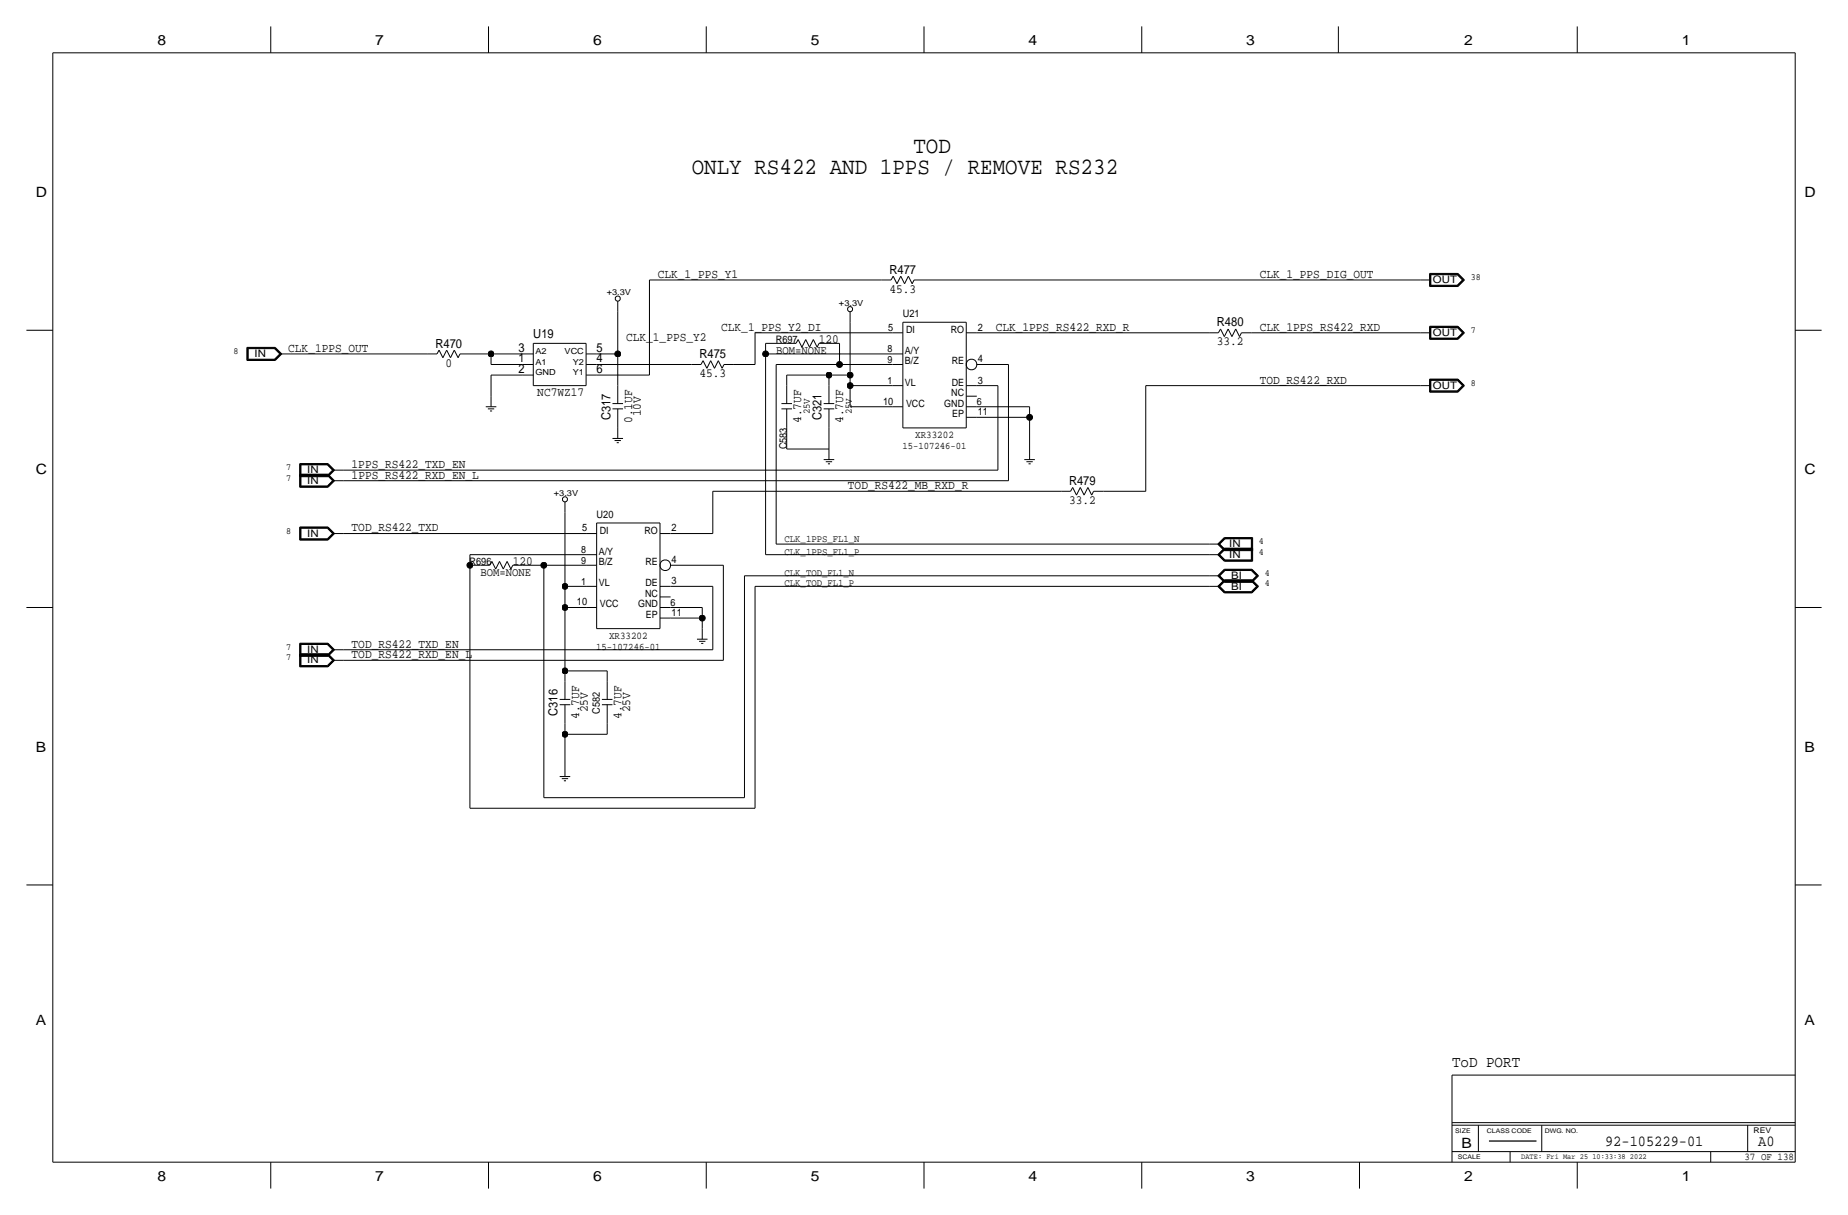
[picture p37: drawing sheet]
<svg xmlns="http://www.w3.org/2000/svg" width="444mm" height="292mm" viewBox="0 0 444 292" stroke-linecap="round" stroke-linejoin="round" font-family="sans-serif">
<defs><g id="words">
<g font-size="5.6">
<text x="166.4" y="41.9">ONLY RS422 AND 1PPS / REMOVE RS232</text>
<text x="219.7" y="36.8">TOD</text>
</g>
<text font-size="3.8" x="349.2" y="256.5">ToD PORT</text>
<g font-size="3.7">
<text x="386.1" y="275.6">92-105229-01</text>
<text x="422.9" y="275.6">A0</text>
</g>
<g font-size="3.4">
<text x="37.9" y="10.8">8</text>
<text x="90.3" y="10.8">7</text>
<text x="142.6" y="10.8">6</text>
<text x="195" y="10.8">5</text>
<text x="247.4" y="10.8">4</text>
<text x="299.8" y="10.8">3</text>
<text x="352.2" y="10.8">2</text>
<text x="404.5" y="10.8">1</text>
<text x="8.6" y="47.3">D</text>
<text x="434" y="47.3">D</text>
<text x="8.6" y="114">C</text>
<text x="434" y="114">C</text>
<text x="8.6" y="180.7">B</text>
<text x="434" y="180.7">B</text>
<text x="8.6" y="246.4">A</text>
<text x="434" y="246.4">A</text>
<text x="351.5" y="275.9">B</text>
<text x="37.9" y="283.8">8</text>
<text x="90.3" y="283.8">7</text>
<text x="142.6" y="283.8">6</text>
<text x="195" y="283.8">5</text>
<text x="247.4" y="283.8">4</text>
<text x="299.8" y="283.8">3</text>
<text x="352.1" y="283.8">2</text>
<text x="404.5" y="283.8">1</text>
</g>
<g font-size="3">
<text x="214" y="65.8">R477</text>
<text x="158.2" y="66.8">CLK_1_PPS_Y1</text>
<text x="214" y="70.4">45.3</text>
<text x="303" y="66.8">CLK_1_PPS_DIG_OUT</text>
<text x="104.7" y="83.6">R470</text>
<text x="128.3" y="81.3">U19</text>
<text x="150.6" y="82">CLK_1_PPS_Y2</text>
<text x="173.5" y="79.5">CLK_1_PPS_Y2_DI</text>
<text x="197" y="82.5">120</text>
<text x="239.5" y="79.5">CLK_1PPS_RS422_RXD_R</text>
<text x="292.7" y="83.1">33.2</text>
<text x="292.7" y="78.5">R480</text>
<text x="303" y="79.5">CLK_1PPS_RS422_RXD</text>
<text x="69.3" y="84.6">CLK_1PPS_OUT</text>
<text x="107.1" y="88.1">0</text>
<text x="124.7" y="89.7">2</text>
<text x="124.7" y="84.6">3</text>
<text x="124.7" y="87.1">1</text>
<text x="143.5" y="87.1">4</text>
<text x="143.5" y="89.7">6</text>
<text x="143.5" y="84.6">5</text>
<text x="168.2" y="86.1">R475</text>
<text x="129.2" y="95.1">NC7WZ17</text>
<text x="168.2" y="90.7">45.3</text>
<text x="303" y="92.2">TOD_RS422_RXD</text>
<text x="146.8" y="101" transform="rotate(-90 146.8 101)">C317</text>
<text x="152" y="101.7" transform="rotate(-90 152 101.7)">0.1UF</text>
<text x="154.1" y="100.1" transform="rotate(-90 154.1 100.1)">10V</text>
<text x="192.7" y="101.7" transform="rotate(-90 192.7 101.7)">4.7UF</text>
<text x="197.6" y="101" transform="rotate(-90 197.6 101)">C321</text>
<text x="202.8" y="101.7" transform="rotate(-90 202.8 101.7)">4.7UF</text>
<text x="84.6" y="112.5">1PPS_RS422_TXD_EN</text>
<text x="84.6" y="115.1">1PPS_RS422_RXD_EN_L</text>
<text x="204" y="117.6">TOD_RS422_MB_RXD_R</text>
<text x="257.1" y="116.6">R479</text>
<text x="257.1" y="121.2">33.2</text>
<text x="84.6" y="127.8">TOD_RS422_TXD</text>
<text x="123.3" y="135.9">120</text>
<text x="84.6" y="155.7">TOD_RS422_TXD_EN</text>
<text x="84.6" y="158.2">TOD_RS422_RXD_EN_L</text>
<text x="134.1" y="172.1" transform="rotate(-90 134.1 172.1)">C316</text>
<text x="139.3" y="172.8" transform="rotate(-90 139.3 172.8)">4.7UF</text>
<text x="141.4" y="171.2" transform="rotate(-90 141.4 171.2)">25V</text>
<text x="149.5" y="172.8" transform="rotate(-90 149.5 172.8)">4.7UF</text>
<text x="151.6" y="171.2" transform="rotate(-90 151.6 171.2)">25V</text>
</g>
<g font-size="2.9">
<text x="186.7" y="85.1">BOM=NONE</text>
<text x="115.6" y="138.4">BOM=NONE</text>
</g>
<g font-size="2.5">
<text x="344.7" y="68.1">OUT</text>
<text x="217.2" y="76.2">U21</text>
<text x="186.6" y="82.5">R697</text>
<text x="213.7" y="79.5">5</text>
<text x="235.2" y="79.5">2</text>
<text x="344.7" y="80.8">OUT</text>
<text x="61.2" y="85.9">IN</text>
<text x="235.2" y="87.1">4</text>
<text x="235.2" y="92.2">3</text>
<text x="344.7" y="93.5">OUT</text>
<text x="212.4" y="97.3">10</text>
<text x="235.2" y="99.8">11</text>
<text x="220.1" y="105.4">XR33202</text>
<text x="73.9" y="113.8">IN</text>
<text x="189.2" y="108.1" transform="rotate(-90 189.2 108.1)">C583</text>
<text x="73.9" y="116.3">IN</text>
<text x="143.5" y="124.5">U20</text>
<text x="73.9" y="129">IN</text>
<text x="140" y="127.8">5</text>
<text x="161.5" y="127.8">2</text>
<text x="295.7" y="131.6">IN</text>
<text x="112.9" y="135.9">R696</text>
<text x="161.5" y="135.4">4</text>
<text x="295.7" y="134.1">IN</text>
<text x="161.5" y="140.5">3</text>
<text x="296.2" y="141.7">BI</text>
<text x="296.2" y="139.2">BI</text>
<text x="138.8" y="145.5">10</text>
<text x="161.5" y="148.1">11</text>
<text x="146.5" y="153.7">XR33202</text>
<text x="73.9" y="159.5">IN</text>
<text x="73.9" y="157">IN</text>
<text x="144.3" y="171.6" transform="rotate(-90 144.3 171.6)">C582</text>
<text x="419.6" y="278.9">37 OF 138</text>
</g>
<g font-size="2.4">
<text x="217.9" y="80">DI</text>
<text x="228.7" y="80">RO</text>
<text x="213.4" y="87.3">9</text>
<text x="213.4" y="84.7">8</text>
<text x="217.7" y="85.1">A/Y</text>
<text x="217.7" y="87.6">B/Z</text>
<text x="228.9" y="87.6">RE</text>
<text x="213.4" y="92.4">1</text>
<text x="217.7" y="92.7">VL</text>
<text x="228.8" y="95.2">NC</text>
<text x="228.9" y="92.7">DE</text>
<text x="194.8" y="99.6" transform="rotate(-90 194.8 99.6)">25V</text>
<text x="204.9" y="99.6" transform="rotate(-90 204.9 99.6)">25V</text>
<text x="217.9" y="97.8">VCC</text>
<text x="227.1" y="97.8">GND</text>
<text x="229" y="100.3">EP</text>
<text x="234.9" y="97.4">6</text>
<text x="217.1" y="107.9">15-107246-01</text>
<text x="144.3" y="128.3">DI</text>
<text x="155" y="128.3">RO</text>
<text x="188.7" y="130.3">CLK_1PPS_FL1_N</text>
<text x="139.8" y="135.5">9</text>
<text x="139.8" y="133">8</text>
<text x="144" y="133.3">A/Y</text>
<text x="144" y="135.9">B/Z</text>
<text x="155.3" y="135.9">RE</text>
<text x="188.7" y="133.4">CLK_1PPS_FL1_P</text>
<text x="139.8" y="140.6">1</text>
<text x="144" y="141">VL</text>
<text x="155.1" y="143.5">NC</text>
<text x="155.3" y="141">DE</text>
<text x="188.7" y="141">CLK_TOD_FL1_P</text>
<text x="188.7" y="138.4">CLK_TOD_FL1_N</text>
<text x="144.3" y="146">VCC</text>
<text x="153.5" y="146">GND</text>
<text x="155.4" y="148.6">EP</text>
<text x="161.3" y="145.7">6</text>
<text x="143.4" y="156.2">15-107246-01</text>
</g>
<g font-size="2.3">
<text x="353.8" y="67.3">38</text>
<text x="353.8" y="80">7</text>
<text x="56.1" y="85.1">8</text>
<text x="353.8" y="92.7">8</text>
<text x="68.8" y="113">7</text>
<text x="68.8" y="115.6">7</text>
<text x="68.8" y="128.3">8</text>
<text x="302.8" y="130.8">4</text>
<text x="302.8" y="133.4">4</text>
<text x="304.2" y="141">4</text>
<text x="304.2" y="138.4">4</text>
<text x="68.8" y="158.7">7</text>
<text x="68.8" y="156.2">7</text>
</g>
<g font-size="2">
<text x="145.9" y="71">+3.3V</text>
<text x="201.8" y="73.5">+3.3V</text>
<text x="128.8" y="85.1">A2</text>
<text x="128.8" y="87.7">A1</text>
<text x="135.8" y="85.1">VCC</text>
<text x="137.8" y="87.7">Y2</text>
<text x="128.8" y="90.2">GND</text>
<text x="137.8" y="90.2">Y1</text>
<text x="133.2" y="119.2">+3.3V</text>
</g>
<g font-size="1.9">
<text x="421.8" y="272.3">REV</text>
<text x="365.9" y="278.7">DATE: Fri Mar 25 10:33:38 2022</text>
</g>
<g font-size="1.5">
<text x="350" y="272.3">SIZE</text>
<text x="357.6" y="272.3">CLASS CODE</text>
<text x="371.6" y="272.3">DWG. NO.</text>
<text x="350.7" y="278.7">SCALE</text>
</g>
</g></defs>
<g fill="none" stroke="#000" stroke-width=".24">
<path d="M12.7 12.7h419.1zM12.7 12.7v266.7zM65.1 6.3v6.4zM117.5 6.3v6.4zM169.9 6.3v6.4zM222.2 6.3v6.4zM274.6 6.3v6.4zM321.9 6.3v6.4zM379.4 6.3v6.4zM431.8 12.7v266.7zM6.3 79.4h6.4zM148.6 74.9v10.2z"/>
<path d="M148.6 72.4v2.5zM156.2 67.3h55.9zM156.2 67.3v22.9zM204.5 77.5v12.7zM204.5 74.9v2.6zM212.1 67.3h2.2zM214.8 66.4l-.5 .9zM214.8 66.4l.9 1.8zM216.7 66.4l.9 1.8zM216.7 66.4l-1 1.8zM217.2 77.5v25.4zM217.2 77.5h15.2z"/>
<path d="M218.5 66.4l.9 1.8zM218.5 66.4l-.9 1.8zM219.9 67.3l-.5 .9zM219.9 67.3h2.3zM222.2 67.3h119.4zM232.4 77.5v25.4zM293.6 79.1l-.5 .9zM293.6 79.1l.9 1.8zM295.4 79.1l.9 1.8zM295.4 79.1l-.9 1.8zM297.2 79.1l.9 1.8zM297.2 79.1l-.9 1.8z"/>
<path d="M341.6 67.3h2.6zM343.9 78.4h6.8zM343.9 65.7h6.8zM343.9 78.4v3.2zM343.9 68.9h6.8zM343.9 65.7v3.2zM344 78.5v3zM344 65.8v3zM344 68.8h6.6zM344 78.5h6.6zM344 65.8h6.6zM344.1 78.6v2.8z"/>
<path d="M344.1 65.9v2.8zM344.1 68.7h6.5zM344.1 78.6h6.5zM344.1 65.9h6.5zM344.2 78.7h6.3zM344.2 78.7v2.6zM344.2 66h6.3zM344.2 66v2.6zM344.2 68.6h6.3zM350.5 78.7l1.3 1.3zM350.5 66l1.3 1.3zM350.6 68.7l1.3-1.4z"/>
<path d="M350.6 78.6l1.3 1.4zM350.6 65.9l1.3 1.4zM350.6 68.8l1.5-1.5zM350.6 78.5l1.5 1.5zM350.6 65.8l1.5 1.5zM350.7 78.4l1.5 1.6zM350.7 65.7l1.5 1.6zM350.7 68.9l1.5-1.6zM351.8 67.3l-1.3 1.3zM431.8 79.4h6.3zM59.4 83.5v3.2zM59.4 86.7h6.8z"/>
<path d="M59.4 83.5h6.8zM59.5 83.6v3zM59.5 86.6h6.6zM59.5 83.6h6.6zM59.6 83.7h6.5zM59.6 83.7v2.8zM59.6 86.5h6.5zM59.7 83.8h6.3zM59.7 83.8v2.6zM59.7 86.4h6.3zM66 86.4l1.3-1.3zM66 83.8l1.3 1.3z"/>
<path d="M66.1 86.5l1.4-1.4zM66.1 83.7l1.4 1.4zM66.1 83.6l1.5 1.5zM66.1 86.6l1.5-1.5zM66.2 83.5l1.6 1.6zM66.2 86.7l1.6-1.6zM67.3 85.1h2.5zM69.9 85.1h33zM102.9 85.1h2.2zM105.6 84.2l-.5 .9zM105.6 84.2l.9 1.8zM107.4 84.2l-.9 1.8z"/>
<path d="M107.4 84.2l1 1.8zM109.3 84.2l.9 1.8zM109.3 84.2l-.9 1.8zM110.6 85.1h2.4zM110.6 85.1l-.4 .9zM113 85.1h5.1zM116.8 97.8h2.6zM117.3 98.3h1.6zM117.9 98.8h.5zM118.1 90.2v5zM118.1 85.1h7.6zM118.1 85.1v2.5z"/>
<path d="M118.1 95.2v2.6zM118.1 90.2h7.6zM118.1 87.6h7.6zM125.7 85.1h2.6zM125.7 90.2h2.6zM125.7 87.6h2.6zM128.3 82.5v10.2zM128.3 92.7h12.7zM128.3 82.5h12.7zM141 85.1h2.5zM141 87.6h2.5zM141 90.2h2.5z"/>
<path d="M141 82.5v10.2zM143.5 85.1h5.1zM143.5 90.2h12.7zM143.5 87.6h22.9zM147.3 97h2.6zM147.3 98.3h2.6zM148.6 85.1v7.6zM148.6 98.3v4.6zM148.6 92.7v4.3zM166.4 87.6h2.2zM169.1 86.7l-.5 .9zM169.1 86.7l.9 1.8z"/>
<path d="M170.9 86.7l-.9 1.8zM170.9 86.7l1 1.8zM172.8 86.7l.9 1.8zM172.8 86.7l-.9 1.8zM174.1 87.6h2.4zM174.1 87.6l-.4 .9zM176.5 87.6h5.1zM181.6 80h33zM181.6 80v7.6zM184.1 85.1v48.3zM184.1 82.5v2.6zM184.2 85.1h30.4z"/>
<path d="M184.2 82.5h5zM186.7 87.6v43.2zM186.7 87.6h15.2zM188 98.3h2.5zM188 97h2.5zM189.2 90.2h10.2zM189.2 90.2v2.5zM189.2 82.5h2.3zM189.2 98.3v4.6zM189.2 92.7v4.3zM192 81.6l-.5 .9zM192 81.6l.9 1.9z"/>
<path d="M193.8 81.6l.9 1.9zM193.8 81.6l-.9 1.9zM195.6 81.6l.9 1.9zM195.6 81.6l-.9 1.9zM197 82.5l-.5 1zM197 82.5h2.4zM198.1 98.3h2.6zM198.1 97h2.6zM199.4 90.2h5.1zM199.4 82.5h2.5zM199.4 90.2v2.5zM199.4 98.3v4.6z"/>
<path d="M199.4 92.7v4.3zM201.9 87.6h12.7zM201.9 82.5v5.1zM204.5 97.8h10.1zM204.5 92.7v5.1zM204.5 92.7h10.1zM204.5 90.2v2.5zM214.6 80h2.6zM214.6 97.8h2.6zM214.6 92.7h2.6zM214.6 85.1h2.6zM214.6 87.6h2.6z"/>
<path d="M232.4 92.7h2.5zM232.4 95.2h2.5zM232.4 97.8h2.5zM232.4 80h2.5zM234.9 87.6h7.7zM234.9 80h55.9zM234.9 97.8h12.7zM235 92.7h5zM240 92.7v20.3zM242.6 87.6v28zM247.6 97.8v2.5zM275.6 92.7h66z"/>
<path d="M275.6 92.7v25.4zM290.8 80h2.3zM298.6 80l-.5 .9zM298.6 80h2.4zM301 80h40.6zM341.6 80h2.6zM341.6 92.7h2.6zM343.9 91.1h6.8zM343.9 81.6h6.8zM343.9 94.3h6.8zM343.9 91.1v3.2zM344 81.5h6.6z"/>
<path d="M344 91.2v3zM344 94.2h6.6zM344 91.2h6.6zM344.1 81.4h6.5zM344.1 91.3v2.8zM344.1 94.1h6.5zM344.1 91.3h6.5zM344.2 81.3h6.3zM344.2 91.4h6.3zM344.2 91.4v2.6zM344.2 94h6.3zM350.5 81.3l1.3-1.3z"/>
<path d="M350.5 91.4l1.3 1.3zM350.6 81.4l1.3-1.4zM350.6 94.1l1.3-1.4zM350.6 91.3l1.3 1.4zM350.6 81.5l1.5-1.5zM350.6 94.2l1.5-1.5zM350.6 91.2l1.5 1.5zM350.7 91.1l1.5 1.6zM350.7 81.6l1.5-1.6zM350.7 94.3l1.5-1.6zM351.8 92.7l-1.3 1.3zM72.1 111.5v3.1z"/>
<path d="M72.1 114.6h6.8zM72.1 114v3.1zM72.1 117.1h6.8zM72.1 111.5h6.8zM72.1 114h6.8zM72.2 111.6v2.9zM72.2 114.5h6.6zM72.2 114.1v2.9zM72.2 117h6.6zM72.2 111.6h6.6zM72.2 114.1h6.6zM72.3 111.7h6.5z"/>
<path d="M72.3 114.2h6.5zM72.3 111.7v2.7zM72.3 114.4h6.5zM72.3 114.2v2.7zM72.3 116.9h6.5zM72.4 111.8h6.3zM72.4 111.8v2.5zM72.4 114.3h6.3zM72.4 114.3v2.5zM72.4 116.8h6.3zM78.7 114.3l1.3-1.3zM78.7 116.8l1.3-1.2z"/>
<path d="M78.7 111.8l1.3 1.2zM78.7 114.3l1.3 1.3zM78.8 114.4l1.4-1.4zM78.8 116.9l1.4-1.3zM78.8 111.7l1.4 1.3zM78.8 114.2l1.4 1.4zM78.8 111.6l1.5 1.4zM78.8 114.1l1.5 1.5zM78.8 114.5l1.5-1.5zM78.8 117l1.5-1.4zM78.9 111.5l1.6 1.5zM78.9 114l1.6 1.6z"/>
<path d="M78.9 114.6l1.6-1.6zM78.9 117.1l1.6-1.5zM80 113h2.5zM80 115.6h2.5zM82.5 115.6h160.1zM82.5 113h157.5zM147.3 105.4h2.6zM147.8 105.9h1.6zM148.3 106.4h.5zM148.6 102.9v2.5zM171.4 118.1h83.9zM171.4 118.1v10.2z"/>
<path d="M189.2 102.9v5zM189.2 107.9h10.2zM198.1 110.5h2.6zM198.6 111h1.6zM199.1 111.5h.5zM199.4 102.9v5zM199.4 107.9v2.6zM217.2 102.9h15.2zM232.4 100.3h2.5zM234.9 100.3h12.7zM246.4 110.5h2.5zM246.9 111h1.5z"/>
<path d="M247.4 111.5h.5zM247.6 100.3v7.7zM247.6 107.9v2.6zM255.3 118.1h2.2zM258 117.2l-.5 .9zM258 117.2l.9 1.8zM259.8 117.2l1 1.8zM259.8 117.2l-.9 1.8zM261.7 117.2l-.9 1.8zM261.7 117.2l.9 1.8zM263 118.1l-.4 .9zM263 118.1h2.4z"/>
<path d="M265.4 118.1h10.2zM72.1 126.7v3.1zM72.1 129.8h6.8zM72.1 126.7h6.8zM72.2 126.8v2.9zM72.2 129.7h6.6zM72.2 126.8h6.6zM72.3 126.9h6.5zM72.3 126.9v2.7zM72.3 129.6h6.5zM72.4 127h6.3zM72.4 127v2.5z"/>
<path d="M72.4 129.5h6.3zM78.7 129.5l1.3-1.2zM78.7 127l1.3 1.3zM78.8 129.6l1.4-1.3zM78.8 126.9l1.4 1.4zM78.8 126.8l1.5 1.5zM78.8 129.7l1.5-1.4zM78.9 126.7l1.6 1.6zM80 128.3h2.5zM80.5 128.3l-1.6 1.5zM82.5 128.3h58.5zM113 135.9v58.4z"/>
<path d="M113 133.3v2.6zM113 135.9h2.6zM113 133.3h28zM115.6 135.9h2.2zM118.3 135l-.5 .9zM118.3 135l.9 1.8zM120.1 135l-.9 1.8zM120.1 135l1 1.8zM122 135l.9 1.8zM122 135l-.9 1.8zM123.3 135.9h2.4zM123.3 135.9l-.4 .9z"/>
<path d="M125.7 135.9h5.1zM130.8 135.9v55.9zM130.8 135.9h10.2zM135.9 123.2v17.8zM135.9 120.7v2.5zM141 128.3h2.5zM141 133.3h2.5zM141 135.9h2.5zM143.5 125.7v25.4zM143.5 125.7h15.2zM158.7 125.7v25.4zM158.8 128.3h2.5z"/>
<path d="M161.3 135.9h12.7zM161.3 128.3h10.2zM174 135.9v22.9zM179.1 138.4h111.7zM179.1 138.4v53.4zM184.1 133.3h106.7zM186.7 130.8h104.1zM290.8 138.4h2.6zM290.8 133.3h2.6zM290.8 130.8h2.6zM292.9 138.4l1.6 1.6zM292.9 133.3l1.6 1.6z"/>
<path d="M292.9 130.8l1.6 1.6zM292.9 138.4l1.6-1.5zM292.9 133.3l1.6-1.5zM292.9 130.8l1.6-1.6zM293.1 138.4l1.4 1.5zM293.1 133.3l1.4 1.5zM293.1 130.8l1.4 1.5zM293.1 138.4l1.4-1.4zM293.1 133.3l1.4-1.4zM293.1 130.8l1.4-1.5zM293.2 138.4l1.4-1.3zM293.2 133.3l1.4-1.3z"/>
<path d="M293.2 130.8l1.4-1.4zM293.2 138.4l1.4 1.4zM293.2 133.4l1.4 1.3zM293.2 130.8l1.4 1.4zM293.4 138.4l1.2 1.3zM293.4 133.4l1.2 1.2zM293.4 130.8l1.2 1.3zM294.5 131.8h6.8zM294.5 129.2h6.8zM294.5 139.4h6.6zM294.5 136.9h6.6zM294.5 134.9h6.8z"/>
<path d="M294.5 132.4h6.8zM294.5 139.5h6.6zM294.5 137h6.6zM294.5 139.9h6.6zM294.5 131.9h6.7zM294.5 129.3h6.7zM294.5 134.8h6.7zM294.5 132.3h6.7zM294.6 134.7h6.5zM294.6 132.2h6.5zM294.6 139.6h6.4zM294.6 137.1h6.4z"/>
<path d="M294.6 139.8h6.4zM294.6 132h6.5zM294.6 129.4h6.5zM294.6 137.2l-1.2 1.2zM294.6 132.1l-1.2 1.2zM294.6 129.5l-1.2 1.3zM294.6 139.7h6.4zM294.6 137.2h6.4zM294.6 134.6h6.4zM294.6 132.1h6.4zM294.6 129.5h6.4zM301 139.7l1.3 1.3z"/>
<path d="M301 137.2l1.3 1.2zM301 132.1v2.5zM301 129.5v2.6zM301 139.8l1.4-1.4zM301 139.6l1.4 1.4zM301 137.1l1.4 1.3zM301.1 139.9l1.5-1.5zM301.1 132v2.7zM301.1 129.4v2.8zM301.1 139.5l1.5 1.5zM301.1 137l1.5 1.4zM301.1 139.4l1.6 1.6z"/>
<path d="M301.1 136.9l1.6 1.5zM301.2 131.9v2.9zM301.2 129.3v3zM301.3 131.8v3.1zM301.3 129.2v3.2zM302.3 138.4l-1.3 1.3zM6.3 146h6.4zM72.1 157.2v3.1zM72.1 154.6v3.2zM72.1 157.8h6.8zM72.1 157.2h6.8zM72.1 154.6h6.8z"/>
<path d="M72.2 157.3v2.9zM72.2 154.7v3zM72.2 157.7h6.6zM72.2 157.3h6.6zM72.2 154.7h6.6zM72.3 157.4h6.5zM72.3 154.8h6.5zM72.3 157.4v2.7zM72.3 154.8v2.8zM72.3 157.6h6.5zM72.4 157.5h6.3zM72.4 157.5v2.5z"/>
<path d="M72.4 154.9h6.3zM72.4 154.9v2.6zM78.7 157.5l1.3-1.3zM78.7 157.5l1.3 1.2zM78.7 154.9l1.3 1.3zM78.8 157.6l1.4-1.4zM78.8 157.4l1.4 1.3zM78.8 154.8l1.4 1.4zM78.8 157.3l1.5 1.4zM78.8 154.7l1.5 1.5zM78.8 157.7l1.5-1.5zM78.9 157.2l1.6 1.5z"/>
<path d="M78.9 154.6l1.6 1.6zM80 158.7h2.5zM80 156.2h2.5zM80.5 158.7l-1.6 1.6zM80.5 156.2l-1.6 1.6zM82.5 158.7h91.5zM82.5 156.2h88.9zM135.9 146h5.1zM135.9 141h5.1zM135.9 146v15.3zM135.9 141v5zM141 146h2.5z"/>
<path d="M141 141h2.5zM143.5 151.1h15.2zM158.8 141h2.5zM158.8 143.5h2.5zM158.8 146h2.5zM158.8 148.6h2.5zM161.3 148.6h7.6zM161.3 146h7.6zM161.3 141h10.2zM167.6 153.7h2.6zM168.1 154.2h1.6zM168.7 154.7h.5z"/>
<path d="M168.9 146v2.6zM168.9 148.6v2.5zM168.9 151.1v2.6zM171.4 141v15.2zM181.6 141h109.2zM181.6 141v53.3zM290.8 141h2.6zM292.9 141l1.6 1.5zM292.9 141l1.6-1.6zM293.1 141l1.4 1.4zM293.1 141l1.4-1.5zM293.2 141l1.4-1.4z"/>
<path d="M293.2 141l1.4 1.3zM293.4 141l1.2-1.3zM293.4 141l1.2 1.2zM294.5 142.5h6.6zM294.5 140h6.6zM294.5 142.4h6.6zM294.6 142.3h6.4zM294.6 142.2h6.4zM301 142.2l1.3-1.2zM301 142.3l1.4-1.3zM301.1 142.4l1.5-1.4zM301.1 142.5l1.6-1.5z"/>
<path d="M301.1 140l1.6-1.6zM431.8 146h6.3zM72.1 160.3h6.8zM72.2 160.2h6.6zM72.3 160.1h6.5zM72.4 160h6.3zM78.7 160l1.3-1.2zM78.8 160.1l1.4-1.3zM78.8 160.2l1.5-1.5zM134.6 168.1h2.6zM134.6 169.4h2.6zM135.9 176.5h10.1z"/>
<path d="M135.9 161.3h10.2zM135.9 161.3v2.5zM135.9 174v2.5zM135.9 176.5v7.6zM135.9 169.4v4.6zM135.9 163.8v4.3zM144.8 169.4h2.5zM144.8 168.1h2.5zM146 161.3v2.5zM146 174v2.5zM146 169.4v4.6zM146 163.8v4.3z"/>
<path d="M113 194.3h68.6zM130.8 191.8h48.3zM134.6 186.7h2.6zM135.1 187.2h1.6zM135.6 187.7h.5zM135.9 184.1v2.6zM6.3 212.8h6.4zM431.8 212.8h6.3zM349.2 258.5v20.9zM349.2 258.5h82.6zM12.7 279.4h419.1zM65.1 279.4v6.4z"/>
<path d="M117.5 279.4v6.4zM169.9 279.4v6.4zM222.2 279.4v6.4zM274.6 279.4v6.4zM327 279.4v6.4zM349.2 269.9h82.6zM349.2 270.5h82.6zM349.2 276.9h82.6zM355.6 270.5v6.4zM363.2 276.9v2.5zM370.8 270.5v6.4zM379.4 279.4v6.4z"/>
<path d="M411.5 276.9v2.5zM420.4 270.5v6.4z"/>
<circle cx="148.6" cy="71.8" r=".61"/>
<circle cx="204.5" cy="74.3" r=".61"/>
<circle cx="233.7" cy="87.6" r="1.28"/>
<circle cx="135.9" cy="120" r=".61"/>
<circle cx="160" cy="135.9" r="1.28"/>
</g>
<g fill="#000" stroke="#000" stroke-width=".24">
<circle cx="118.1" cy="85.1" r=".71"/>
<circle cx="148.6" cy="85.1" r=".71"/>
<circle cx="184.2" cy="85.1" r=".71"/>
<circle cx="199.4" cy="90.2" r=".71"/>
<circle cx="201.9" cy="87.6" r=".71"/>
<circle cx="204.5" cy="92.7" r=".71"/>
<circle cx="204.5" cy="90.2" r=".71"/>
<circle cx="247.7" cy="100.3" r=".71"/>
<circle cx="113" cy="135.9" r=".71"/>
<circle cx="130.8" cy="135.9" r=".71"/>
<circle cx="135.9" cy="146" r=".71"/>
<circle cx="135.9" cy="141" r=".71"/>
<circle cx="168.9" cy="148.6" r=".71"/>
<circle cx="135.9" cy="161.3" r=".71"/>
<circle cx="135.9" cy="176.5" r=".71"/>
</g>
<path d="M358.1 274.3h11.5z" fill="none" stroke="#000" stroke-width=".3"/>
<use href="#words"/>
</svg>
